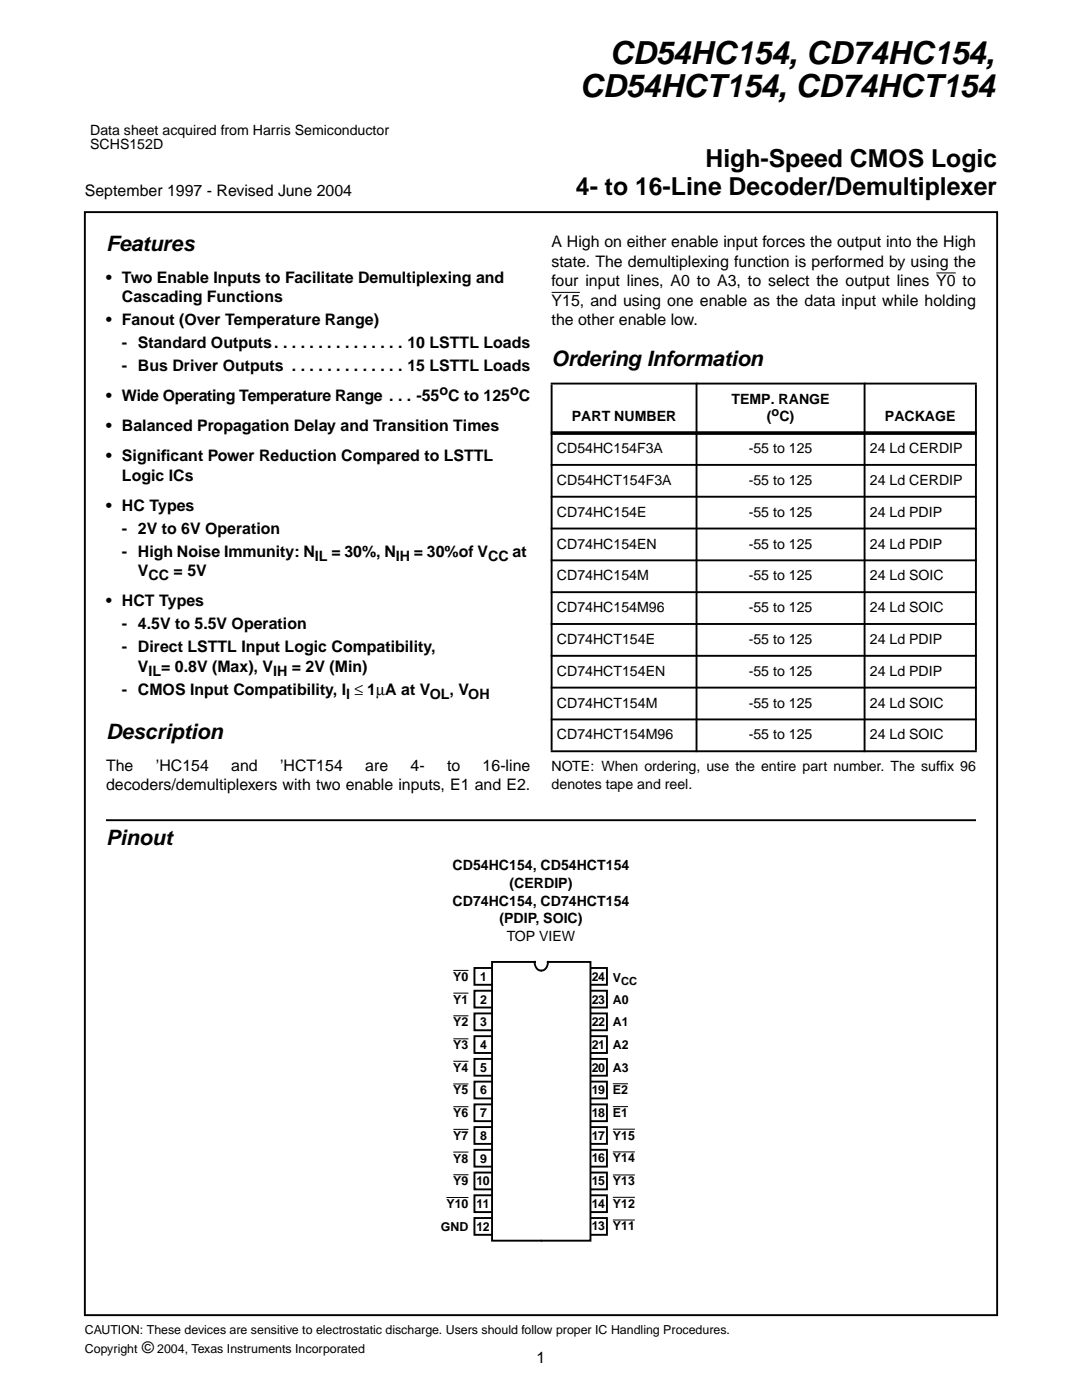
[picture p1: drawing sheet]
<svg xmlns="http://www.w3.org/2000/svg" width="216mm" height="279mm" viewBox="0 0 216 279" stroke-linecap="round" stroke-linejoin="round" font-family="sans-serif">
<defs><g id="words">
<g font-size="6.3">
<text x="121.7" y="12.7">CD54HC154, CD74HC154,</text>
<text x="115.7" y="19.4">CD54HCT154, CD74HCT154</text>
</g>
<g font-size="4.9">
<text x="140.8" y="33.3">High-Speed CMOS Logic</text>
<text x="114.9" y="38.9">4- to 16-Line Decoder/Demultiplexer</text>
</g>
<g font-size="4.2">
<text x="21.2" y="50.1">Features</text>
<text x="110.1" y="73">Ordering Information</text>
<text x="21.2" y="147.5">Description</text>
<text x="21.2" y="168.6">Pinout</text>
</g>
<g font-size="3.2">
<text x="16.9" y="39.2">September 1997 - Revised June 2004</text>
<text x="110.1" y="49.4">A High on either enable input forces the output into the High</text>
<text x="110.1" y="53.3">state. The demultiplexing function is performed by using the</text>
<text x="21.2" y="56.4">• Two Enable Inputs to Facilitate Demultiplexing and</text>
<text x="110.1" y="57.1">four input lines, A0 to A3, to select the output lines Y0 to</text>
<text x="21.2" y="64.9">• Fanout (Over Temperature Range)</text>
<text x="24.3" y="60.3">Cascading Functions</text>
<text x="110.1" y="61">Y15, and using one enable as the data input while holding</text>
<text x="110.1" y="64.9">the other enable low.</text>
<text x="24.3" y="69.5">- Standard Outputs. . . . . . . . . . . . . . . 10 LSTTL Loads</text>
<text x="24.3" y="74.1">- Bus Driver Outputs . . . . . . . . . . . . . 15 LSTTL Loads</text>
<text x="21.2" y="80.1">• Wide Operating Temperature Range . . . -55 C to 125 C</text>
<text x="21.2" y="86.1">• Balanced Propagation Delay and Transition Times</text>
<text x="21.2" y="92.1">• Signif</text>
<text x="24.3" y="96">Logic ICs</text>
<text x="32.1" y="92.1">icant Power Reduction Compared to LSTTL</text>
<text x="21.2" y="102">• HC Types</text>
<text x="24.3" y="106.5">- 2V to 6V Operation</text>
<text x="24.3" y="111.1">- High Noise Immunity: N</text>
<text x="27.5" y="115">V</text>
<text x="21.2" y="121">• HCT Types</text>
<text x="24.3" y="125.6">- 4.5V to 5.5V Operation</text>
<text x="24.3" y="130.2">- Direct LSTTL Input Logic Compatibility,</text>
<text x="27.5" y="134.1">V</text>
<text x="32.2" y="134.1">= 0.8V (Max), V</text>
<text x="58.2" y="134.1">= 2V (Min)</text>
<text x="24.3" y="138.6">- CMOS Input Compatibility, I ≤ 1µA at V</text>
<text x="89.7" y="138.6">, V</text>
<text x="21.2" y="153.8">The</text>
<text x="31.1" y="153.8">’HC154</text>
<text x="46.1" y="153.8">and</text>
<text x="55.9" y="153.8">’HCT154</text>
<text x="72.9" y="153.8">are</text>
<text x="81.9" y="153.8">4-</text>
<text x="89.2" y="153.8">to</text>
<text x="96.3" y="153.8">16-line</text>
<text x="21.2" y="157.7">decoders/demultiplexers with two enable inputs, E1 and E2.</text>
<text x="28.3" y="270.1">©</text>
<text x="107.1" y="272">1</text>
</g>
<g font-size="2.9">
<text x="87.7" y="78.8">o</text>
<text x="101.8" y="78.8">o</text>
<text x="62.8" y="111.9">IL = 30%, NIH = 30%of VCC at</text>
<text x="29.6" y="115.8">CC = 5V</text>
<text x="29.6" y="134.8">IL</text>
<text x="54.5" y="134.8">IH</text>
<text x="69.1" y="139.4">l</text>
<text x="85.7" y="139.4">OL</text>
<text x="93.4" y="139.4">OH</text>
</g>
<g font-size="2.8">
<text x="18" y="26.9">Data sheet acquired from Harris Semiconductor</text>
<text x="18" y="29.7">SCHS152D</text>
<text x="146" y="80.5">TEMP. RANGE</text>
<text x="114.1" y="84.1">PART NUMBER</text>
<text x="153" y="84.1">( C)</text>
<text x="176.6" y="84.1">PACKAGE</text>
<text x="111.1" y="90.4">CD54HC154F3A</text>
<text x="149.4" y="90.4">-55 to 125</text>
<text x="173.6" y="90.4">24 Ld CERDIP</text>
<text x="111.1" y="96.8">CD54HCT154F3A</text>
<text x="149.4" y="96.8">-55 to 125</text>
<text x="173.6" y="96.8">24 Ld CERDIP</text>
<text x="111.1" y="103.1">CD74HC154E</text>
<text x="149.4" y="103.1">-55 to 125</text>
<text x="173.6" y="103.1">24 Ld PDIP</text>
<text x="111.1" y="109.5">CD74HC154EN</text>
<text x="149.4" y="109.5">-55 to 125</text>
<text x="173.6" y="109.5">24 Ld PDIP</text>
<text x="111.1" y="115.8">CD74HC154M</text>
<text x="149.4" y="115.8">-55 to 125</text>
<text x="173.6" y="115.8">24 Ld SOIC</text>
<text x="111.1" y="122.2">CD74HC154M96</text>
<text x="149.4" y="122.2">-55 to 125</text>
<text x="173.6" y="122.2">24 Ld SOIC</text>
<text x="111.1" y="128.5">CD74HCT154E</text>
<text x="149.4" y="128.5">-55 to 125</text>
<text x="173.6" y="128.5">24 Ld PDIP</text>
<text x="111.1" y="134.9">CD74HCT154EN</text>
<text x="149.4" y="134.9">-55 to 125</text>
<text x="173.6" y="134.9">24 Ld PDIP</text>
<text x="111.1" y="141.2">CD74HCT154M</text>
<text x="149.4" y="141.2">-55 to 125</text>
<text x="173.6" y="141.2">24 Ld SOIC</text>
<text x="111.1" y="147.6">CD74HCT154M96</text>
<text x="149.4" y="147.6">-55 to 125</text>
<text x="173.6" y="147.6">24 Ld SOIC</text>
<text x="110.1" y="153.9">NOTE: When ordering, use the entire part number. The suff</text>
<text x="187.6" y="153.9">ix 96</text>
<text x="110.1" y="157.5">denotes tape and reel.</text>
<text x="90.3" y="173.7">CD54HC154, CD54HCT154</text>
<text x="101.7" y="177.2">(CERDIP)</text>
<text x="90.3" y="180.7">CD74HC154, CD74HCT154</text>
<text x="99.7" y="184.3">(PDIP, SOIC)</text>
<text x="101.1" y="187.8">TOP VIEW</text>
</g>
<g font-size="2.5">
<text x="154" y="82.9">o</text>
<text x="90.5" y="195.8">Y0</text>
<text x="95.8" y="195.8">1</text>
<text x="118.1" y="195.7">24</text>
<text x="122.3" y="195.9">V</text>
<text x="90.5" y="200.3">Y1</text>
<text x="95.8" y="200.3">2</text>
<text x="118.1" y="200.3">23</text>
<text x="122.3" y="200.3">A0</text>
<text x="90.5" y="204.8">Y2</text>
<text x="90.5" y="209.4">Y3</text>
<text x="95.8" y="204.8">3</text>
<text x="95.8" y="209.4">4</text>
<text x="118.1" y="209.3">21</text>
<text x="118.1" y="204.8">22</text>
<text x="122.3" y="204.8">A1</text>
<text x="122.3" y="209.3">A2</text>
<text x="90.5" y="213.9">Y4</text>
<text x="95.8" y="213.9">5</text>
<text x="118.1" y="213.8">20</text>
<text x="122.3" y="213.8">A3</text>
<text x="90.5" y="218.4">Y5</text>
<text x="95.8" y="218.4">6</text>
<text x="118.1" y="218.4">19</text>
<text x="122.3" y="218.4">E2</text>
<text x="90.5" y="223">Y6</text>
<text x="90.5" y="227.5">Y7</text>
<text x="95.8" y="223">7</text>
<text x="95.8" y="227.5">8</text>
<text x="118.1" y="227.4">17</text>
<text x="118.1" y="222.9">18</text>
<text x="122.3" y="227.4">Y15</text>
<text x="122.3" y="222.9">E1</text>
<text x="90.5" y="232">Y8</text>
<text x="95.8" y="232">9</text>
<text x="118.1" y="232">16</text>
<text x="122.3" y="232">Y14</text>
<text x="90.5" y="236.5">Y9</text>
<text x="95.1" y="236.5">10</text>
<text x="118.1" y="236.6">15</text>
<text x="122.3" y="236.6">Y13</text>
<text x="88" y="245.6">GND</text>
<text x="89.1" y="241.1">Y10</text>
<text x="95.1" y="241.1">11</text>
<text x="95.1" y="245.6">12</text>
<text x="118.1" y="241">14</text>
<text x="118.1" y="245.6">13</text>
<text x="122.3" y="241">Y12</text>
<text x="122.3" y="245.6">Y11</text>
<text x="16.9" y="266.2">CAUTION: These devices are sensitive to electrostatic discharge. Users should follow proper IC Handling Procedures.</text>
<text x="16.9" y="270.1">Copyright</text>
<text x="31.4" y="270.1">2004, Texas Instruments Incorporated</text>
</g>
<text font-size="2.2" x="123.9" y="196.5">CC</text>
</g></defs>
<path d="M16.9 42.3h182.1v220.2h-182.1z" fill="none" stroke="#000" stroke-width=".38"/>
<path d="M110.1 58.4h5.6M186.8 54.5h3.9" fill="none" stroke="#000" stroke-width=".2"/>
<path d="M21.2 161.6h173.5v4.2h-173.5z" fill="#fff"/>
<path d="M21.2 163.7h173.5" fill="none" stroke="#000" stroke-width=".38"/>
<g fill="#000" stroke="#000" stroke-width=".38">
<path d="M109.9 76.6h85zM109.9 92.8h85zM109.9 99.1h85zM109.9 105.5h85zM109.9 111.8h85zM109.9 118.2h85zM109.9 124.5h85zM109.9 130.9h85zM109.9 137.2h85zM110.1 76.7v73.1zM139 76.4v73.7zM172.5 76.4v73.7z"/>
<path d="M194.7 76.7v73.1zM109.9 143.6h85zM109.9 149.9h85z"/>
</g>
<path d="M109.9 86.4h85z" fill="#000" stroke="#000" stroke-width=".72" stroke-linecap="butt"/>
<path d="M94.7 193.2h3.3v3.3h-3.3z" fill="#fff"/>
<path d="M98 193.2h-3.3v3.3h3.3" fill="none" stroke="#000" stroke-width=".38"/>
<path d="M94.7 197.7h3.3v3.4h-3.3z" fill="#fff"/>
<path d="M98 197.7h-3.3v3.4h3.3" fill="none" stroke="#000" stroke-width=".38"/>
<path d="M94.7 202.3h3.3v3.3h-3.3z" fill="#fff"/>
<path d="M98 202.3h-3.3v3.3h3.3" fill="none" stroke="#000" stroke-width=".38"/>
<path d="M94.7 206.8h3.3v3.3h-3.3z" fill="#fff"/>
<path d="M98 206.8h-3.3v3.3h3.3" fill="none" stroke="#000" stroke-width=".38"/>
<path d="M94.7 211.3h3.3v3.4h-3.3z" fill="#fff"/>
<path d="M98 211.3h-3.3v3.4h3.3" fill="none" stroke="#000" stroke-width=".38"/>
<path d="M94.7 215.9h3.3v3.3h-3.3z" fill="#fff"/>
<path d="M98 215.9h-3.3v3.3h3.3" fill="none" stroke="#000" stroke-width=".38"/>
<path d="M94.7 220.4h3.3v3.4h-3.3z" fill="#fff"/>
<path d="M98 220.4h-3.3v3.4h3.3" fill="none" stroke="#000" stroke-width=".38"/>
<path d="M94.7 224.9h3.3v3.4h-3.3z" fill="#fff"/>
<path d="M98 224.9h-3.3v3.4h3.3" fill="none" stroke="#000" stroke-width=".38"/>
<path d="M94.7 229.5h3.3v3.3h-3.3z" fill="#fff"/>
<path d="M98 229.5h-3.3v3.3h3.3" fill="none" stroke="#000" stroke-width=".38"/>
<path d="M94.7 234h3.3v3.4h-3.3z" fill="#fff"/>
<path d="M98 234h-3.3v3.4h3.3" fill="none" stroke="#000" stroke-width=".38"/>
<path d="M94.7 238.5h3.3v3.4h-3.3z" fill="#fff"/>
<path d="M98 238.5h-3.3v3.4h3.3" fill="none" stroke="#000" stroke-width=".38"/>
<path d="M94.7 243.1h3.3v3.3h-3.3z" fill="#fff"/>
<path d="M98 243.1h-3.3v3.3h3.3" fill="none" stroke="#000" stroke-width=".38"/>
<path d="M90.5 193.7h3M90.5 198.2h3M90.5 202.7h3M90.5 207.3h3M90.5 211.8h3M90.5 216.3h3M89.1 239h4.4M90.5 220.9h3M90.5 225.4h3M90.5 229.9h3M90.5 234.5h3" fill="none" stroke="#000" stroke-width=".2"/>
<path d="M117.8 229.5h3.3v3.3h-3.3z" fill="#fff"/>
<path d="M117.8 229.5h3.3v3.3h-3.3" fill="none" stroke="#000" stroke-width=".38"/>
<path d="M117.8 224.9h3.3v3.4h-3.3z" fill="#fff"/>
<path d="M117.8 224.9h3.3v3.4h-3.3" fill="none" stroke="#000" stroke-width=".38"/>
<path d="M117.8 220.4h3.3v3.4h-3.3z" fill="#fff"/>
<path d="M117.8 220.4h3.3v3.4h-3.3" fill="none" stroke="#000" stroke-width=".38"/>
<path d="M117.8 215.9h3.3v3.3h-3.3z" fill="#fff"/>
<path d="M117.8 215.9h3.3v3.3h-3.3" fill="none" stroke="#000" stroke-width=".38"/>
<path d="M117.8 211.3h3.3v3.4h-3.3z" fill="#fff"/>
<path d="M117.8 211.3h3.3v3.4h-3.3" fill="none" stroke="#000" stroke-width=".38"/>
<path d="M117.8 206.8h3.3v3.3h-3.3z" fill="#fff"/>
<path d="M117.8 206.8h3.3v3.3h-3.3" fill="none" stroke="#000" stroke-width=".38"/>
<path d="M117.8 202.3h3.3v3.3h-3.3z" fill="#fff"/>
<path d="M117.8 202.3h3.3v3.3h-3.3" fill="none" stroke="#000" stroke-width=".38"/>
<path d="M117.8 197.7h3.3v3.4h-3.3z" fill="#fff"/>
<path d="M117.8 197.7h3.3v3.4h-3.3" fill="none" stroke="#000" stroke-width=".38"/>
<path d="M117.8 193.2h3.3v3.3h-3.3z" fill="#fff"/>
<path d="M117.8 193.2h3.3v3.3h-3.3" fill="none" stroke="#000" stroke-width=".38"/>
<path d="M117.8 234h3.3v3.4h-3.3z" fill="#fff"/>
<path d="M117.8 234h3.3v3.4h-3.3" fill="none" stroke="#000" stroke-width=".38"/>
<path d="M117.8 238.5h3.3v3.4h-3.3z" fill="#fff"/>
<path d="M117.8 238.5h3.3v3.4h-3.3" fill="none" stroke="#000" stroke-width=".38"/>
<path d="M117.8 243.1h3.3v3.3h-3.3z" fill="#fff"/>
<path d="M117.8 243.1h3.3v3.3h-3.3" fill="none" stroke="#000" stroke-width=".38"/>
<path d="M122.3 216.3h3M122.3 225.4h4.4M122.3 234.5h4.4M122.3 239h4.4M122.3 220.9h3M122.3 229.9h4.4M122.3 243.5h4.4" fill="none" stroke="#000" stroke-width=".2"/>
<path d="M98.2 192h8.5l1.2 55.6h-9.7z" fill="#fff"/>
<path d="M106.7 192a1.6 1.6 0 0 0 1.2 1.7M106.7 192h-8.5v55.6h9.7" fill="none" stroke="#000" stroke-width=".38"/>
<path d="M109.3 192h8.5v55.6h-9.7z" fill="#fff"/>
<path d="M109.3 192h8.5v55.6h-9.7M109.3 192a1.54 1.54 0 0 1-1.2 1.7" fill="none" stroke="#000" stroke-width=".38"/>
<path d="M0 60.3h12.7v84.7h-12.7z" fill="#fff"/>
<use href="#words"/>
</svg>
